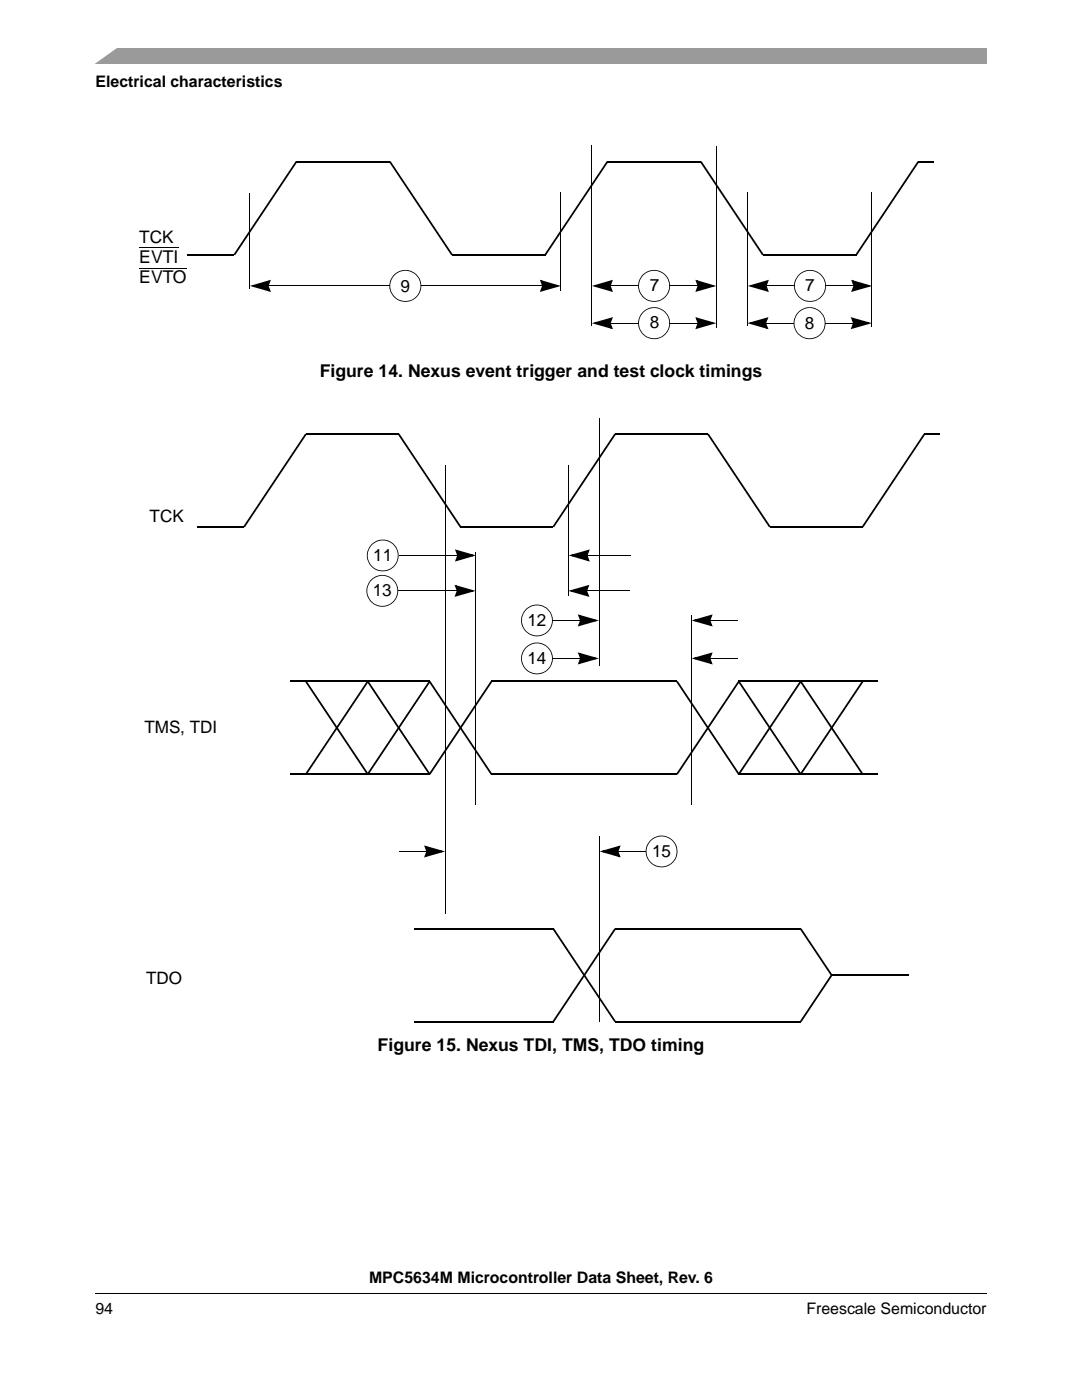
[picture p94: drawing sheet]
<svg xmlns="http://www.w3.org/2000/svg" width="216mm" height="279mm" viewBox="0 0 216 279" stroke-linecap="round" stroke-linejoin="round" font-family="sans-serif">
<defs><g id="words">
<g font-size="3.5">
<text x="27.8" y="52.5">EVTI</text>
<text x="27.8" y="56.5">EVTO</text>
<text x="63.8" y="75.3">Figure 14. Nexus event trigger and test clock timings</text>
<text x="75.4" y="209.8">Figure 15. Nexus TDI, TMS, TDO timing</text>
</g>
<g font-size="3.4">
<text x="27.8" y="48.5">TCK</text>
<text x="79.9" y="58.3">9</text>
<text x="129.7" y="58.1">7</text>
<text x="160.7" y="58.2">7</text>
<text x="129.7" y="65.5">8</text>
<text x="160.6" y="65.6">8</text>
<text x="29.8" y="104.1">TCK</text>
<text x="74.5" y="111.9">11</text>
<text x="74.4" y="118.9">13</text>
<text x="105.2" y="124.9">12</text>
<text x="105.2" y="132.5">14</text>
<text x="28.8" y="146.3">TMS, TDI</text>
<text x="130.1" y="171">15</text>
<text x="29.1" y="196.3">TDO</text>
</g>
<g font-size="3.2">
<text x="19.1" y="17.4">Electrical characteristics</text>
<text x="73.6" y="256.1">MPC5634M Microcontroller Data Sheet, Rev. 6</text>
<text x="19" y="262.3">94</text>
<text x="160.9" y="262.3">Freescale Semiconductor</text>
</g>
</g></defs>
<path d="M19 258.1v.1z" fill="#000"/>
<path d="M19 258.1h177.8" fill="none" stroke="#000" stroke-width=".2"/>
<path d="M19 9.5h177.8v3.2h-177.8z" fill="#9a9a9a"/>
<path d="M17.1 9.2h6.8l-5.3 3.8h-1.5z" fill="#fff"/>
<g fill="none" stroke="#000" stroke-width=".36">
<path d="M59.2 32.2h18.6M121.2 32.2h18.6M183.3 32.2h3.1M37.4 50.9h9.4M90.2 50.9h18.6M152.2 50.9h18.7M61 86.6h18.5M122.7 86.6h18.6M184.5 86.6h3.1M39.4 105.1h9.3M91.9 105.1h18.5M153.6 105.1h18.5"/>
<path d="M58 136h27.7M98.1 136h37M147.4 136h27.8M58 154.5h27.7M98.1 154.5h37M147.4 154.5h27.8M82.6 185.4h27.8M122.7 185.4h37.1M165.9 194.6h15.5M82.6 203.9h27.8M122.7 203.9h37.1"/>
</g>
<g fill="#000">
<path d="M59 32.2l.3 .1-12.4 18.6-.3-.1zM77.6 32.3l.3-.1 12.4 18.6-.3 .1zM139.7 32.3l.3-.1 12.4 18.6-.3 .1zM53.4 57h.5v.2h-.5zM49.9 57.1l4.2-1.3-.3 .5-3.3 .9-.1-.3 3.4 .9-.1 .4-.5-1.1 .4-.1 .5 1.3zM53.6 56l.3 .2-.3 .9h-.4zM78.8 54.6h.1a2.96 2.96 0 0 1 2-.7v.1l-1.2 .3-1.2 .8-.4 .8-.2 .8 .1 1.3 .5 1 1.2 .9 1.2 .2 .9-.1 .5-.3 .1 .2a3.3 3.3 0 0 1-3.6-.4 3.2 3.2 0 0 1 0-4.9zM80.9 53.9a3.2 3.2 0 0 1 3.1 2.4 3.2 3.2 0 0 1-1.6 3.6l-.1-.2 .7-.5 .7-1 .2-.8-.1-.9-.4-1.1-.6-.7-.7-.4-1.2-.3zM108.2 57l.3 .1-.3 1-.4-.2zM107.8 57h.6v.2h-.6zM107.7 55.8l4.2 1.3-4.2 1.2 .3-.5 3.2-.9 .1 .3-3.3-.9 .1-.4 .4 1.1-.3 .1zM121.1 32.2l.3 .1-12.5 18.6-.3-.1z"/>
<path d="M121.7 57h.5v.2h-.5zM118.1 57.1l4.2-1.3-.3 .5-3.2 .9-.1-.3 3.3 .9-.1 .4-.4-1.1 .3-.1 .5 1.3zM121.8 56l.4 .2-.4 .9h-.3zM128.5 54.6a2.96 2.96 0 0 1 2-.7v.1l-1.2 .3-1.1 .8-.5 .8-.2 .8 .1 1.3 .6 1 1.1 .9 1.2 .2 .9-.1 .6-.3v.2a3.3 3.3 0 0 1-3.5-.4 3.2 3.2 0 0 1 0-4.9zM130.5 53.9a3.2 3.2 0 0 1 3.1 2.4 3.2 3.2 0 0 1-1.6 3.6v-.2l.7-.5 .6-1 .2-.8v-.9l-.5-1.1-.6-.7-.7-.4-1.2-.3zM138.9 57h.5v.2h-.5zM139.2 57l.4 .1-.4 1-.3-.2zM138.7 55.8l4.2 1.3-4.2 1.2 .3-.5 3.2-.9 .1 .3-3.3-.9 .1-.4 .5 1.1-.4 .1zM152.8 57h.5v.2h-.5zM149.2 57.1l4.2-1.3-.2 .5-3.3 .9-.1-.3 3.4 .9-.1 .4-.5-1.1 .4-.1 .4 1.3zM153 56l.3 .2-.3 .9h-.4zM159.4 54.8l.2-.2a2.96 2.96 0 0 1 2-.7v.1l-1.2 .3-1.1 .8-.6 1.4v1.2l.6 1.3 1.2 .9 1.1 .2 .9-.1 .6-.3 .1 .2a3.2 3.2 0 0 1-4-.8 3.1 3.1 0 0 1-.5-3.3z"/>
<path d="M161.6 53.9a3.2 3.2 0 0 1 3.1 2.4 3.2 3.2 0 0 1-1.5 3.6l-.1-.2 .7-.5 .6-1 .2-.8v-.9l-.5-1.1-.5-.7-.8-.4-1.2-.3zM170 57h.5v.2h-.5zM170.3 57l.4 .1-.4 1-.3-.2zM169.8 55.8l4.3 1.3-4.3 1.2 .3-.5 3.3-.9 .1 .3-3.4-.9 .1-.4 .4 1.1-.3 .1zM183.1 32.2l.3 .1-12.4 18.6-.3-.1zM121.7 64.4h.5v.2h-.5zM118.1 64.5l4.2-1.2-.3 .4-3.2 1-.1-.4 3.3 1-.1 .3-.4-1 .3-.2 .5 1.3zM121.8 63.5l.4 .1-.4 1h-.3zM128.3 62.3l1-.7 1.2-.3v.2l-.9 .1-.8 .4-.6 .6-.5 .7-.2 1.5 .2 .9 .5 .7 .6 .6 1.1 .5h1.2l.9-.3v.1a3.2 3.2 0 0 1-4.7-2.5 3.3 3.3 0 0 1 1-2.5zM130.5 61.3a3.2 3.2 0 0 1 3.1 2.4 3.2 3.2 0 0 1-1.6 3.6v-.1l.7-.6 .7-1.2 .1-.9-.1-.9-.4-.8-.8-.8-1.1-.5h-.6zM138.9 64.4h.5v.2h-.5zM139.2 64.4l.4 .1-.4 1-.3-.1z"/>
<path d="M138.7 63.3l4.2 1.2-4.2 1.2 .3-.4 3.2-1 .1 .4-3.3-1 .1-.3 .5 1-.4 .2zM152.7 64.4h.5v.2h-.5zM149.1 64.5l4.2-1.2-.2 .4-3.3 1-.1-.4 3.4 1-.1 .3-.5-1 .3-.2 .6 1.3zM152.9 63.5l.3 .1-.4 1h-.3zM159.3 62.3l1.3-.9 .9-.1 .1 .2-1 .1-.7 .4-1 1.1-.4 1.4 .1 .6 .4 1.1 .9 .8 .8 .4 .9 .1 1.4-.3 .1 .1a3.2 3.2 0 0 1-3.3-.2 3.2 3.2 0 0 1-1.3-3.6zM161.5 61.3a3.2 3.2 0 0 1 3.2 2.9 3.2 3.2 0 0 1-1.4 2.9l-.2 .2-.1-.1 .9-.8 .5-1 .1-.6-.1-1.2-.4-.8-.8-.8-1-.5h-.7zM169.9 64.4h.5v.2h-.5zM170.2 64.4l.4 .1-.4 1-.3-.1zM169.7 63.3l4.3 1.2-4.2 1.2 .2-.4 3.3-1 .1 .4-3.4-1 .1-.3 .5 1-.4 .2zM60.9 86.5l.3 .2-12.3 18.5-.3-.1zM79.4 86.7l.3-.2 12.3 18.6-.3 .1zM141.1 86.7l.3-.2 12.4 18.6-.3 .1z"/>
<path d="M74.3 115.5a2.96 2.96 0 0 1 2-.8v.2l-1.2 .2-1.1 .9-.7 1.3v1.2l.7 1.3 .8 .8 1.5 .3 1.4-.3 .1 .1a3.2 3.2 0 0 1-4-.8 3.2 3.2 0 0 1 0-4zM74.1 108.6l1-.7 1.3-.2v.2l-1.4 .3-1.1 1-.5 1.1v1.2l.5 1 1.1 1 1.4 .4 1.4-.4 .1 .2-.6 .2a3.2 3.2 0 0 1-4.1-3l.1-1zM76.4 107.7a3.2 3.2 0 0 1 3 2.4 3.2 3.2 0 0 1-1.5 3.6l-.1-.2 .9-.7 .5-1 .2-1-.2-.8-.3-.8-.6-.7-1-.5-.9-.1zM90.8 117.8h.5v.2h-.5zM91.2 117.9h.3l-.3 1-.4-.1zM91.2 110.8h.4l-.4 1.1-.3-.2zM90.9 110.8h.5v.1h-.5zM90.7 116.7l4.2 1.2-4.2 1.2 .3-.4 3.2-.9 .1 .3-3.3-.9 .1-.4 .4 1.1-.3 .1zM90.8 109.6l4.2 1.2-4.2 1.3 .2-.5 3.3-.9 .1 .3-3.4-.9 .1-.4 .5 1.1-.4 .1zM122.6 86.5l.3 .2-12.3 18.5-.3-.1zM117 117.8h.5v.2h-.5zM117.1 110.8h.5v.1h-.5z"/>
<path d="M113.4 117.9l4.2-1.2-.3 .5-3.2 .9-.1-.3 3.3 .9-.1 .3-.4-1 .3-.1 .5 1.2zM113.5 110.8l4.2-1.2-.3 .5-3.2 .9-.1-.3 3.3 .9-.1 .4-.4-1.1 .3-.1 .5 1.3zM117.1 116.9l.4 .2-.4 .9h-.3zM117.2 109.9l.4 .1-.4 .9h-.3zM184.3 86.5l.3 .2-12.3 18.5-.3-.1zM60.9 136.1l.3-.2 12.3 18.5-.3 .2zM73.2 136.1l.3-.2 12.4 18.5-.3 .2zM76.3 114.7a3.3 3.3 0 0 1 2.6 1.4 3.2 3.2 0 0 1-1.1 4.6l-.1-.1 .7-.6 .7-.9 .2-1.2-.1-.9-.4-.8-.6-.6-.7-.5-1.2-.2zM85.6 136.1l.3-.2 12.3 18.5-.3 .2zM105.1 121.4a3.1 3.1 0 0 1 2-.8l.1 .2-1.2 .3-.8 .4-.6 .7-.4 1v1.2l.6 1.4 1.2 .8 1.1 .2 1.5-.3v.1a3.2 3.2 0 0 1-4.1-1 3.2 3.2 0 0 1 .6-4.2zM104.9 129.2l1-.7 1.2-.3 .1 .2-.9 .1-.8 .4-1 1.1-.4 1.4 .1 .6 .4 1.1 .9 .8 1.1 .4h1.2l.8-.3v.2a3.2 3.2 0 0 1-4-.9 3.2 3.2 0 0 1 .3-4.1zM107.1 120.7h.1a3.2 3.2 0 0 1 2.6 1.3 3.2 3.2 0 0 1-1.2 4.6v-.1l.7-.6 .6-.9 .3-1.2-.2-.9-.4-.8-.5-.6-.8-.4-1.2-.3z"/>
<path d="M107.1 128.2a3.2 3.2 0 0 1 3.1 2.4 3.2 3.2 0 0 1-1.6 3.6v-.2l.7-.5 .6-.9 .2-.9v-.9l-.5-1.1-.5-.6-.8-.4-1.2-.3zM115.4 123.7h.5v.2h-.5zM115.8 123.8h.3l-.3 1-.4-.1zM115.4 131.3h.5v.2h-.5zM115.8 131.3l.3 .1-.3 1-.4-.1zM115.3 122.6l4.2 1.2-4.2 1.2 .2-.4 3.3-.9 .1 .3-3.4-.9 .2-.4 .4 1.1-.3 .1zM115.3 130.2l4.2 1.2-4.2 1.2 .2-.4 3.3-1 .1 .4-3.4-1 .2-.3 .4 1-.3 .2zM134.9 136.1l.3-.2 12.4 18.5-.3 .2zM141.6 123.7h.5v.2h-.5zM141.6 131.3h.5v.2h-.5zM138 123.8l4.2-1.2-.3 .5-3.2 .9-.1-.3 3.3 .9-.1 .3-.4-1 .3-.1 .5 1.2zM138 131.4l4.2-1.2-.3 .4-3.2 1-.1-.4 3.3 1-.1 .3-.4-1 .3-.2 .5 1.3z"/>
<path d="M141.7 122.8l.4 .2-.4 .9h-.3zM141.7 130.4l.4 .1-.4 1h-.3zM147.3 136.1l.3-.2 12.3 18.5-.3 .2zM159.6 136.1l.3-.2 12.4 18.5-.3 .2zM73.2 135.9l.3 .2-12.3 18.5-.3-.2zM85.6 135.9l.3 .2-12.4 18.5-.3-.2zM97.9 135.9l.3 .2-12.3 18.5-.3-.2zM147.3 135.9l.3 .2-12.4 18.5-.3-.2zM159.6 135.9l.3 .2-12.3 18.5-.3-.2zM172 135.9l.3 .2-12.4 18.5-.3-.2zM84.7 169.8h.6v.2h-.6zM85.1 169.9h.3l-.3 1-.3-.1z"/>
<path d="M84.6 168.7l4.2 1.2-4.2 1.2 .3-.4 3.2-.9 .1 .3-3.3-.9 .1-.4 .4 1.1-.3 .1zM123.2 169.8h.5v.2h-.5zM119.7 169.9l4.1-1.2-.2 .5-3.2 .9-.2-.3 3.4 .9-.1 .3-.5-1 .4-.1 .4 1.2zM123.4 168.9l.3 .2-.3 .9h-.4zM129.8 167.7l1.3-.8 .9-.1v.1l-.9 .2-.8 .3-.6 .6-.5 .8-.2 1.4 .2 .9 .5 .8 .6 .5 1.1 .5h1.2l.8-.3 .1 .1a3.2 3.2 0 0 1-4.7-2.4l.2-1.3zM132 166.8a3.2 3.2 0 0 1 3.1 2.2 3.2 3.2 0 0 1-1.3 3.6l-.3 .1-.1-.1 .9-.7 .6-1.1 .1-1.2-.1-.6-.6-1-.6-.6-1.1-.4-.6-.1zM110.3 185.5l.3-.2 12.3 18.5-.3 .2zM159.6 185.5l.3-.2 6.2 9.2-.3 .2zM122.6 185.3l.3 .2-12.3 18.5-.3-.2zM165.8 194.5l.3 .2-6.2 9.3-.3-.2z"/>
</g>
<g fill="none" stroke="#000" stroke-width=".2">
<path d="M49.9 38.4v19.2M111.9 38.4v19.7M118.1 29.1v36M142.9 29.1v36.2M149.1 38.4v26.7M173.9 38.4v26.9M27.8 49.4h7.8M27.8 53.5h9.5M53.9 57.1h23.9M84 57.1h23.8M122.2 57.1h5.2M133.6 57.1h5.3"/>
<path d="M153.3 57.1h5.2M164.7 57.1h5.3M122.2 64.5h5.2M133.6 64.5h5.3M153.2 64.5h5.2M164.6 64.5h5.3M88.8 92.8v89.5M113.5 92.8v26.1M119.7 83.5v49.4M79.5 117.9h11.3M79.5 110.8h11.4M95 110.2v50.5"/>
<path d="M117.5 117.9h8.3M117.6 110.8h8.2M110.2 123.8h5.2M110.2 131.4h5.2M138 122.8v37.9M142.1 123.8h5.2M142.1 131.4h5.2M79.5 169.9h5.2M119.7 166.8v37.1M123.7 169.9h5.2"/>
</g>
<g fill="#000">
<path d="M50.5 57.1l3.3-1-.4 1 .4 .9zM108 56.1l3.3 1-3.3 .9 .4-.9zM118.7 57.1l3.3-1-.3 1 .3 .9zM139 56.1l3.3 1-3.3 .9 .4-.9zM149.9 57.1l3.2-1-.3 1 .3 .9zM170.1 56.1l3.3 1-3.3 .9 .4-.9zM118.7 64.5l3.3-.9-.3 .9 .3 .9zM139 63.6l3.3 .9-3.3 .9 .4-.9zM149.8 64.5l3.2-.9-.3 .9 .3 .9zM170.1 63.6l3.2 .9-3.2 .9 .3-.9zM91 117l3.3 .9-3.3 1 .3-1zM91.1 109.9l3.2 .9-3.2 1 .3-1z"/>
<path d="M114 117.9l3.3-.9-.3 .9 .3 1zM114.1 110.8l3.3-.9-.3 .9 .3 1zM115.6 122.9l3.3 .9-3.3 1 .3-1zM115.6 130.5l3.3 .9-3.3 .9 .3-.9zM138.6 123.8l3.3-.9-.3 .9 .3 1zM138.6 131.4l3.3-.9-.3 .9 .3 .9zM84.9 169l3.3 .9-3.3 1 .4-1zM120.3 169.9l3.2-.9-.3 .9 .3 1z"/>
</g>
<use href="#words"/>
</svg>
